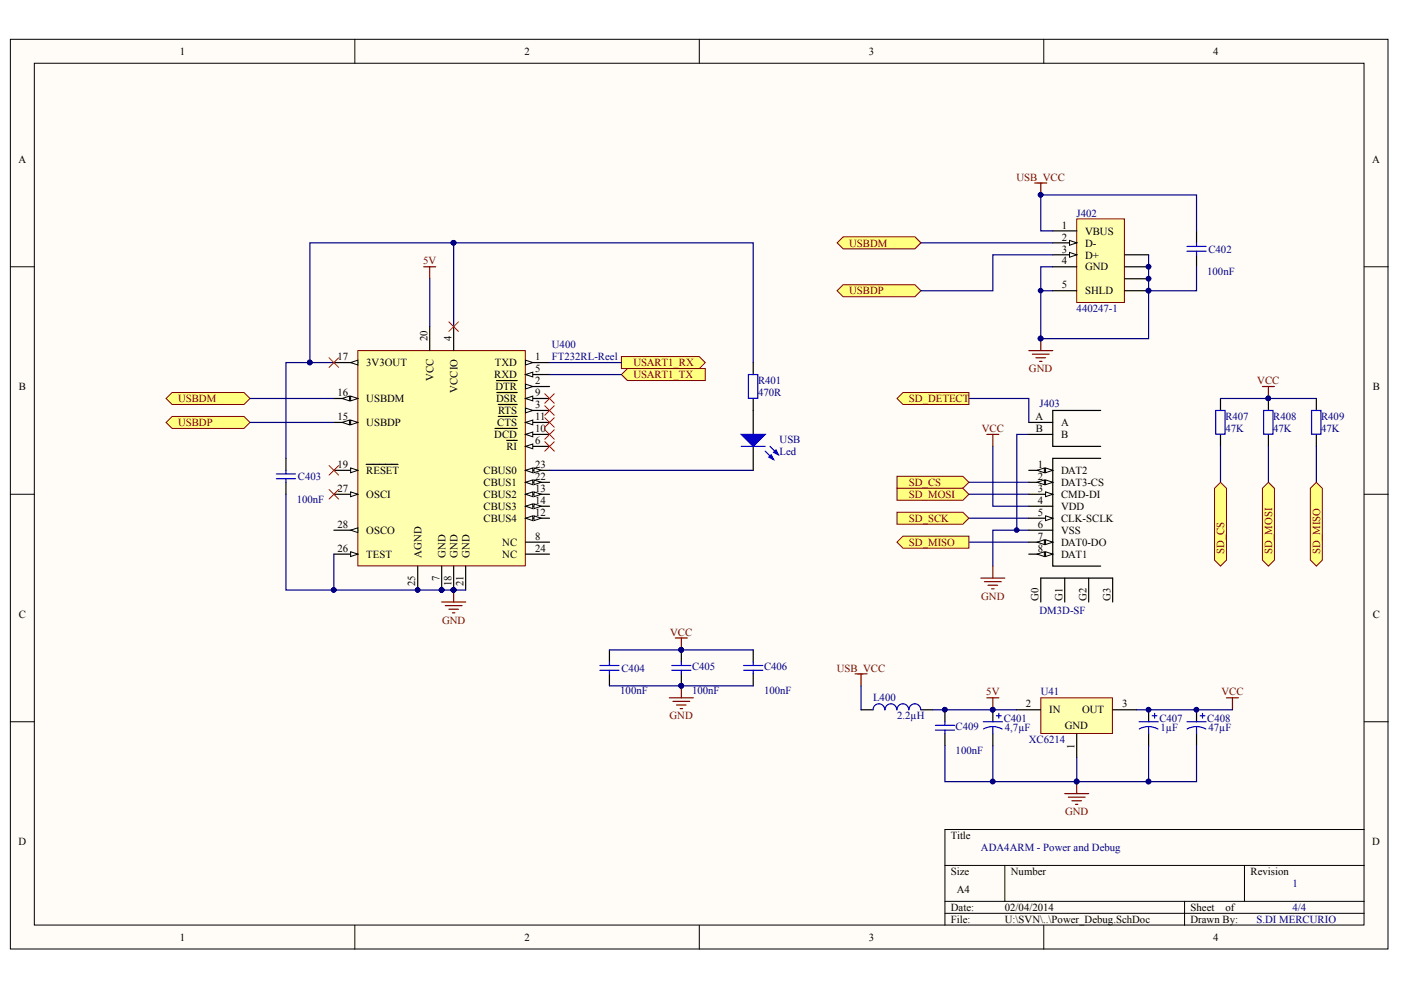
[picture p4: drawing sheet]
<svg xmlns="http://www.w3.org/2000/svg" width="297mm" height="210mm" viewBox="0 0 297 210" stroke-linecap="round" stroke-linejoin="round" font-family="sans-serif">
<defs><g id="words">
<g font-size="2.3">
<text x="38.1" y="11.7">1</text>
<text x="111.2" y="11.7">2</text>
<text x="184.2" y="11.7">3</text>
<text x="257.2" y="11.7">4</text>
<text x="3.9" y="34.5">A</text>
<text x="291" y="34.5">A</text>
<text x="225.1" y="48.5">1</text>
<text x="225.1" y="51">2</text>
<text x="225.1" y="53.5">3</text>
<text x="230" y="49.7">VBUS</text>
<text x="230" y="52.3">D-</text>
<text x="225.1" y="56.1">4</text>
<text x="230" y="54.8">D+</text>
<text x="230" y="57.3">GND</text>
<text x="225.1" y="61.1">5</text>
<text x="230" y="62.4">SHLD</text>
<text x="71.5" y="76.4">17</text>
<text x="77.7" y="77.6">3V3OUT</text>
<text x="90.6" y="72.3" transform="rotate(-90 90.6 72.3)">20</text>
<text x="95.7" y="72.3" transform="rotate(-90 95.7 72.3)">4</text>
<text x="104.9" y="77.6">TXD</text>
<text x="113.5" y="76.4">1</text>
<text x="4" y="82.7">B</text>
<text x="71.5" y="84">16</text>
<text x="91.9" y="80.8" transform="rotate(-90 91.9 80.8)">VCC</text>
<text x="97" y="83.3" transform="rotate(-90 97 83.3)">VCCIO</text>
<text x="104.8" y="80.2">RXD</text>
<text x="105" y="82.7">DTR</text>
<text x="113.5" y="78.9">5</text>
<text x="113.5" y="84">9</text>
<text x="113.5" y="81.4">2</text>
<text x="291" y="82.7">B</text>
<text x="71.5" y="89.1">15</text>
<text x="77.7" y="85.3">USBDM</text>
<text x="105.2" y="85.3">DSR</text>
<text x="105.6" y="87.8">RTS</text>
<text x="113.5" y="89.1">11</text>
<text x="113.5" y="86.6">3</text>
<text x="219.5" y="89.1">A</text>
<text x="77.7" y="90.4">USBDP</text>
<text x="104.8" y="92.9">DCD</text>
<text x="105.4" y="90.4">CTS</text>
<text x="107.4" y="95.4">RI</text>
<text x="113.5" y="94.2">6</text>
<text x="113.5" y="91.6">10</text>
<text x="219.6" y="91.6">B</text>
<text x="225" y="90.4">A</text>
<text x="225" y="92.9">B</text>
<text x="71.5" y="99.2">19</text>
<text x="77.7" y="100.5">RESET</text>
<text x="102.5" y="100.5">CBUS0</text>
<text x="113.5" y="101.8">22</text>
<text x="113.5" y="99.2">23</text>
<text x="220" y="99.2">1</text>
<text x="220" y="101.8">2</text>
<text x="225" y="100.5">DAT2</text>
<text x="71.5" y="104.3">27</text>
<text x="77.7" y="105.6">OSCI</text>
<text x="102.5" y="105.6">CBUS2</text>
<text x="102.5" y="103">CBUS1</text>
<text x="113.5" y="104.3">13</text>
<text x="113.5" y="106.8">14</text>
<text x="220" y="104.3">3</text>
<text x="220" y="106.8">4</text>
<text x="225" y="103">DAT3-CS</text>
<text x="225" y="105.6">CMD-DI</text>
<text x="71.5" y="111.9">28</text>
<text x="77.7" y="113.2">OSCO</text>
<text x="102.5" y="110.6">CBUS4</text>
<text x="102.5" y="108.1">CBUS3</text>
<text x="113.5" y="109.4">12</text>
<text x="220" y="109.4">5</text>
<text x="220" y="111.9">6</text>
<text x="225" y="108.1">VDD</text>
<text x="225" y="110.6">CLK-SCLK</text>
<text x="225" y="113.2">VSS</text>
<text x="71.5" y="117">26</text>
<text x="77.7" y="118.3">TEST</text>
<text x="89.4" y="118.3" transform="rotate(-90 89.4 118.3)">AGND</text>
<text x="94.4" y="118.3" transform="rotate(-90 94.4 118.3)">GND</text>
<text x="97" y="118.3" transform="rotate(-90 97 118.3)">GND</text>
<text x="99.5" y="118.3" transform="rotate(-90 99.5 118.3)">GND</text>
<text x="106.5" y="118.3">NC</text>
<text x="106.5" y="115.7">NC</text>
<text x="113.5" y="117">24</text>
<text x="113.5" y="114.4">8</text>
<text x="220" y="114.4">7</text>
<text x="220" y="117">8</text>
<text x="225" y="115.7">DAT0-DO</text>
<text x="225" y="118.3">DAT1</text>
<text x="88.1" y="124.3" transform="rotate(-90 88.1 124.3)">25</text>
<text x="93.2" y="123.2" transform="rotate(-90 93.2 123.2)">7</text>
<text x="95.7" y="124.3" transform="rotate(-90 95.7 124.3)">18</text>
<text x="98.2" y="124.3" transform="rotate(-90 98.2 124.3)">21</text>
<text x="4" y="131">C</text>
<text x="220.2" y="127.4" transform="rotate(-90 220.2 127.4)">G0</text>
<text x="225.3" y="127.4" transform="rotate(-90 225.3 127.4)">G1</text>
<text x="230.3" y="127.4" transform="rotate(-90 230.3 127.4)">G2</text>
<text x="235.4" y="127.4" transform="rotate(-90 235.4 127.4)">G3</text>
<text x="291" y="131">C</text>
<text x="217.5" y="150">2</text>
<text x="237.9" y="150">3</text>
<text x="222.4" y="151.3">IN</text>
<text x="225.7" y="154.6">GND</text>
<text x="229.4" y="151.3">OUT</text>
<text x="227.8" y="158.7" transform="rotate(-90 227.8 158.7)">1</text>
<text x="3.9" y="179.2">D</text>
<text x="201.6" y="177.9">Title</text>
<text x="291" y="179.2">D</text>
<text x="201.6" y="185.5">Size</text>
<text x="214.3" y="185.5">Number</text>
<text x="265.1" y="185.5">Revision</text>
<text x="202.9" y="189.3">A4</text>
<text x="201.6" y="193.1">Date:</text>
<text x="201.6" y="195.7">File:</text>
<text x="213.1" y="193.1">02/04/2014</text>
<text x="213.1" y="195.7">U:\SVN\..\Power_Debug.SchDoc</text>
<text x="252.4" y="193.1">Sheet</text>
<text x="252.4" y="195.7">Drawn By:</text>
<text x="259.8" y="193.1">of</text>
<text x="38.1" y="199.5">1</text>
<text x="111.2" y="199.5">2</text>
<text x="184.2" y="199.5">3</text>
<text x="257.2" y="199.5">4</text>
</g>
<g font-size="2.3" fill="#800000">
<text x="215.5" y="38.3">USB_VCC</text>
<text x="180" y="52.3">USBDM</text>
<text x="89.7" y="56.1">5V</text>
<text x="180" y="62.4">USBDP</text>
<text x="134.3" y="77.6">USART1_RX</text>
<text x="134.3" y="80.2">USART1_TX</text>
<text x="218.2" y="78.9">GND</text>
<text x="266.6" y="81.4">VCC</text>
<text x="37.7" y="85.3">USBDM</text>
<text x="192.7" y="85.3">SD_DETECT</text>
<text x="37.7" y="90.4">USBDP</text>
<text x="208.1" y="91.6">VCC</text>
<text x="192.7" y="103">SD_CS</text>
<text x="192.7" y="105.6">SD_MOSI</text>
<text x="192.7" y="110.6">SD_SCK</text>
<text x="192.7" y="115.7">SD_MISO</text>
<text x="259.6" y="117.5" transform="rotate(-90 259.6 117.5)">SD_CS</text>
<text x="269.7" y="117.5" transform="rotate(-90 269.7 117.5)">SD_MOSI</text>
<text x="279.9" y="117.5" transform="rotate(-90 279.9 117.5)">SD_MISO</text>
<text x="208" y="127.2">GND</text>
<text x="93.7" y="132.2">GND</text>
<text x="142.1" y="134.8">VCC</text>
<text x="177.4" y="142.4">USB_VCC</text>
<text x="209.1" y="147.5">5V</text>
<text x="259" y="147.5">VCC</text>
<text x="141.9" y="152.5">GND</text>
<text x="225.8" y="172.9">GND</text>
</g>
<g font-size="2.3" fill="#000080">
<text x="228.3" y="45.9">J402</text>
<text x="256.2" y="53.5">C402</text>
<text x="256" y="58.4">100nF</text>
<text x="228.3" y="66.2">440247-1</text>
<text x="117" y="73.8">U400</text>
<text x="117" y="76.4">FT232RL-Reel</text>
<text x="160.7" y="84">470R</text>
<text x="160.7" y="81.4">R401</text>
<text x="220.4" y="86.3">J403</text>
<text x="259.8" y="89.1">R407</text>
<text x="269.9" y="89.1">R408</text>
<text x="280.1" y="89.1">R409</text>
<text x="165.3" y="93.9">USB</text>
<text x="259.8" y="91.6">47K</text>
<text x="269.9" y="91.6">47K</text>
<text x="280.1" y="91.6">47K</text>
<text x="63.2" y="101.8">C403</text>
<text x="165.3" y="96.4">Led</text>
<text x="62.9" y="106.6">100nF</text>
<text x="220.4" y="130.2">DM3D-SF</text>
<text x="131.8" y="142.4">C404</text>
<text x="146.7" y="142.1">C405</text>
<text x="162" y="142.1">C406</text>
<text x="131.5" y="147.2">100nF</text>
<text x="146.7" y="147.2">100nF</text>
<text x="162" y="147.2">100nF</text>
<text x="185.1" y="148.7">L400</text>
<text x="220.7" y="147.5">U41</text>
<text x="190.2" y="152.5">2.2µH</text>
<text x="202.6" y="154.8">C409</text>
<text x="212.8" y="153">C401</text>
<text x="213.1" y="155.1">4,7µF</text>
<text x="245.8" y="153">C407</text>
<text x="246.1" y="155.1">1µF</text>
<text x="256" y="153">C408</text>
<text x="256.2" y="155.1">47µF</text>
<text x="202.6" y="159.9">100nF</text>
<text x="218.1" y="157.6">XC6214</text>
<text x="208" y="180.5">ADA4ARM - Power and Debug</text>
<text x="274" y="188.1">1</text>
<text x="266.4" y="195.7">S.DI MERCURIO</text>
<text x="274" y="193.1">4/4</text>
</g>
</g></defs>
<g fill="#fffcf8" stroke="#000" stroke-width=".21">
<path d="M2.2 8.3h292.1v192.9h-292.1z"/>
<path d="M7.3 13.4h281.9v182.7h-281.9z"/>
</g>
<g fill="none" stroke="#000" stroke-width=".21">
<path d="M75.2 8.3v5.1M148.3 8.3v5.1M221.3 8.3v5.1M2.2 56.6h5.1M289.3 56.6h5M2.2 104.8h5.1M289.3 104.8h5M2.2 153h5.1M289.3 153h5M289.3 175.9h-89v20.3M75.2 196.2v5.1M148.3 196.2v5.1"/>
<path d="M200.3 183.5h89M200.3 191.1h89M200.3 193.6h89M213 183.5v7.6M221.3 196.2v5.1M251.1 191.1v5.1M263.8 183.5v7.6"/>
</g>
<path d="M228.3 46.4h10.1v17.7h-10.1z" fill="#ffffb0" stroke="#800000" stroke-width=".21"/>
<path d="M223.2 49h5.1M223.2 51.5h5.1" fill="none" stroke="#000" stroke-width=".25"/>
<path d="M226.8 51l1.5 .5-1.5 .5z" fill="#fffcf8" stroke="#000" stroke-width=".21"/>
<path d="M223.2 54h5.1" fill="none" stroke="#000" stroke-width=".25"/>
<path d="M226.8 53.5l1.5 .5-1.5 .5z" fill="#fffcf8" stroke="#000" stroke-width=".21"/>
<path d="M223.2 56.6h5.1M238.4 56.6h5.1M238.4 59.1h5.1M238.4 54h5.1M223.2 61.6h5.1M238.4 61.6h5.1M210.5 150.5v2.5M210.5 155.6v2.5" fill="none" stroke="#000" stroke-width=".25"/>
<g fill="#000080" stroke="#000080" stroke-width=".21">
<circle cx="243.5" cy="61.6" r=".48"/>
<circle cx="243.5" cy="59.1" r=".48"/>
<circle cx="243.5" cy="56.5" r=".48"/>
<circle cx="220.6" cy="71.8" r=".49"/>
<circle cx="210.5" cy="150.5" r=".49"/>
<circle cx="228.3" cy="165.7" r=".48"/>
<circle cx="220.6" cy="61.6" r=".49"/>
</g>
<path d="M218.1 74.3h5.1M218.9 75.1h3.5M219.6 75.9h2.1M220.4 76.6h.5M220.7 71.8v2.5M209.2 148h2.6M210.5 148v2.5M225.7 168.3h5.1M226.5 169h3.6M227.3 169.8h2M228 170.5h.5M228.3 165.7v2.6" fill="none" stroke="#800000" stroke-width=".25"/>
<path d="M208.5 153h4M210.5 154l1.2 .2 .8 .4M210.5 154l-.8 .1-1.2 .5M210.5 154v1.6M211.3 151.8h1M211.8 151.3v1" fill="none" stroke="#00f" stroke-width=".25"/>
<path d="M220.7 61.6h2.5" fill="none" stroke="#000080" stroke-width=".25"/>
<g fill="#ffff80" stroke="#800000" stroke-width=".21">
<path d="M177.5 51.5l1.2-1.3h15.3l1.3 1.3-1.3 1.3h-15.3z" fill-rule="evenodd"/>
<path d="M177.5 61.6l1.2-1.2h15.3l1.3 1.2-1.3 1.3h-15.3z" fill-rule="evenodd"/>
<path d="M131.8 75.6h16.5l1.2 1.3-1.2 1.2h-16.5z" fill-rule="evenodd"/>
<path d="M131.8 79.4l1.2-1.3h16.5v2.6h-16.5z" fill-rule="evenodd"/>
<path d="M35.2 84.5l1.3-1.3h15.2l1.3 1.3-1.3 1.3h-15.2z" fill-rule="evenodd"/>
<path d="M35.2 89.6l1.3-1.3h15.2l1.3 1.3-1.3 1.2h-15.2z" fill-rule="evenodd"/>
</g>
<path d="M210.5 94.6v12.7h7.6M205.4 102.3h12.7M205.4 104.8h12.7M205.4 109.9h12.7M205.4 115h12.7M218.1 112.4h-7.6v7.6" fill="none" stroke="#000080" stroke-width=".25"/>
<path d="M209.2 92.1h2.6M210.5 92.1v2.5M208 122.6h5M208.7 123.3h3.6M209.5 124.1h2M210.2 124.9h.6M210.5 120v2.6" fill="none" stroke="#800000" stroke-width=".25"/>
<g fill="#ffff80" stroke="#800000" stroke-width=".21">
<path d="M190.2 101h14l1.2 1.3-1.2 1.2h-14z" fill-rule="evenodd"/>
<path d="M190.2 103.5h14l1.2 1.3-1.2 1.3h-14z" fill-rule="evenodd"/>
<path d="M190.2 108.6h14l1.2 1.3-1.2 1.2h-14z" fill-rule="evenodd"/>
<path d="M190.2 115l1.3-1.3h13.9v2.5h-13.9z" fill-rule="evenodd"/>
</g>
<path d="M159.7 76.9v2.5M159.7 84.5v2.5M129.2 137.8v2.5M144.5 137.8v2.5M159.7 137.8v2.5M129.2 142.9v2.5M144.5 142.9v2.5M159.7 142.9v2.5" fill="none" stroke="#000" stroke-width=".25"/>
<g fill="none" stroke="#00f" stroke-width=".25">
<path d="M158.7 79.4h2v5h-2zM127.2 141.1h4M127.2 142.1h4M129.2 140.3v.8M129.2 142.1v.8M142.4 141.1h4.1M142.4 142.1h4.1M144.5 140.3v.8M144.5 142.1v.8M157.7 141.1h4M157.7 142.1h4M159.7 140.3v.8"/>
<path d="M159.7 142.1v.8"/>
</g>
<g fill="#000080" stroke="#000080" stroke-width=".21">
<circle cx="144.4" cy="145.4" r=".48"/>
<circle cx="144.4" cy="137.8" r=".48"/>
<circle cx="215.6" cy="112.4" r=".49"/>
</g>
<path d="M205.4 84.5h12.7v5.1M218.1 92.1h-2.5v20.3M129.2 137.8h30.5M129.2 145.4h30.5" fill="none" stroke="#000080" stroke-width=".25"/>
<path d="M143.2 135.3h2.5M144.5 135.3v2.5M141.9 148h5.1M142.7 148.7h3.5M143.4 149.5h2.1M144.2 150.2h.5M144.5 145.4v2.6" fill="none" stroke="#800000" stroke-width=".25"/>
<path d="M190.2 84.5l1.3-1.3h13.9v2.6h-13.9z" fill-rule="evenodd" fill="#ffff80" stroke="#800000" stroke-width=".21"/>
<path d="M159.7 87v5.1M159.7 94.6v5.1" fill="none" stroke="#000" stroke-width=".25"/>
<g fill="#00f" stroke="#00f" stroke-width=".25">
<path d="M157.2 92.1h5l-2.5 2.5z"/>
<path d="M163 96.9l.5-.5 .5 1z"/>
<path d="M164 95.9l.5-.5 .5 1z"/>
</g>
<path d="M157.2 94.6h5M162.2 95.7l1.8 1.7M163.3 94.6l1.7 1.8" fill="none" stroke="#00f" stroke-width=".25"/>
<path d="M220.7 148h15.2v7.5h-15.2z" fill="#ffffb0" stroke="#800000" stroke-width=".21"/>
<path d="M218.1 99.7h5.1M233.4 97.2h-10.2v22.8h10.2M215.6 150.5h5.1M228.3 155.6v5M235.9 150.5h5.1M243.5 150.5v2.5M243.5 155.6v2.5" fill="none" stroke="#000" stroke-width=".25"/>
<path d="M210.5 158.1v7.6h17.8v-5.1" fill="none" stroke="#000080" stroke-width=".25"/>
<g fill="#000080" stroke="#000080" stroke-width=".21">
<circle cx="210.5" cy="165.7" r=".49"/>
<circle cx="228.3" cy="165.7" r=".48"/>
<circle cx="243.5" cy="150.5" r=".48"/>
</g>
<path d="M260 148h2.6M261.3 148v2.5" fill="none" stroke="#800000" stroke-width=".25"/>
<path d="M241.5 153h4.1M243.5 154l1.2 .2 .8 .4M243.5 154l-.8 .1-1.2 .5M243.5 154v1.6M244.3 151.8h1M244.8 151.3v1" fill="none" stroke="#00f" stroke-width=".25"/>
<g fill="#fffcf8" stroke="#000" stroke-width=".21">
<path d="M221.7 99.2l1.5 .5-1.5 .5z"/>
<path d="M219.9 99.7l1.5-.5v1z"/>
</g>
<path d="M218.1 102.3h5.1" fill="none" stroke="#000" stroke-width=".25"/>
<g fill="#fffcf8" stroke="#000" stroke-width=".21">
<path d="M221.7 101.8l1.5 .5-1.5 .5z"/>
<path d="M219.9 102.3l1.5-.5v1z"/>
</g>
<path d="M218.1 104.8h5.1" fill="none" stroke="#000" stroke-width=".25"/>
<path d="M221.7 104.3l1.5 .5-1.5 .5z" fill="#fffcf8" stroke="#000" stroke-width=".21"/>
<path d="M218.1 107.3h5.1M218.1 109.9h5.1" fill="none" stroke="#000" stroke-width=".25"/>
<path d="M221.7 109.4l1.5 .5-1.5 .5z" fill="#fffcf8" stroke="#000" stroke-width=".21"/>
<path d="M218.1 112.4h5.1M218.1 115h5.1" fill="none" stroke="#000" stroke-width=".25"/>
<g fill="#fffcf8" stroke="#000" stroke-width=".21">
<path d="M221.7 114.4l1.5 .6-1.5 .5z"/>
<path d="M219.9 115l1.5-.6v1.1z"/>
</g>
<path d="M218.1 117.5h5.1" fill="none" stroke="#000" stroke-width=".25"/>
<g fill="#fffcf8" stroke="#000" stroke-width=".21">
<path d="M221.7 117l1.5 .5-1.5 .5z"/>
<path d="M219.9 117.5l1.5-.5v1z"/>
</g>
<g fill="none" stroke="#000" stroke-width=".25">
<path d="M218.1 89.6h5.1M218.1 92.1h5.1M233.4 87h-10.2v7.6h10.2M258.8 84.5v2.5M258.8 92.1v2.5M268.9 84.5v2.5M268.9 92.1v2.5M279.1 84.5v2.5M279.1 92.1v2.5M220.7 127.6v-5h15.2v5M225.7 122.6v5M230.8 122.6v5"/>
<path d="M182.6 150.5h2.5M195.3 150.5h2.5M253.7 150.5v2.5M253.7 155.6v2.5"/>
</g>
<g fill="#000080" stroke="#000080" stroke-width=".21">
<circle cx="253.7" cy="150.5" r=".48"/>
<circle cx="228.3" cy="165.7" r=".48"/>
<circle cx="243.5" cy="165.7" r=".48"/>
<circle cx="268.9" cy="84.5" r=".48"/>
</g>
<g fill="none" stroke="#00f" stroke-width=".25">
<path d="M257.8 87h1.9v5.1h-1.9zM267.9 87h2v5.1h-2zM278.1 87h2v5.1h-2zM187.6 150.5a1.24 1.24 0 0 0-1.3-1.3 1.24 1.24 0 0 0-1.2 1.3M190.1 150.5a1.24 1.24 0 0 0-1.2-1.3 1.24 1.24 0 0 0-1.3 1.3M192.7 150.5a1.24 1.24 0 0 0-1.3-1.3 1.24 1.24 0 0 0-1.2 1.3M195.2 150.5a1.24 1.24 0 0 0-1.2-1.3 1.24 1.24 0 0 0-1.3 1.3M251.7 153h4M253.7 154l1.2 .2 .8 .4M253.7 154l-.8 .1-1.2 .5M253.7 154v1.6M254.5 151.8h1"/>
<path d="M255 151.3v1"/>
</g>
<path d="M258.8 84.5h20.3M258.8 94.6v7.7M268.9 94.6v7.7M279.1 94.6v7.7M241 150.5h20.3M243.5 158.1v7.6M253.7 158.1v7.6h-10.2M228.3 165.7h15.2" fill="none" stroke="#000080" stroke-width=".25"/>
<path d="M267.7 82h2.5M268.9 82v2.5" fill="none" stroke="#800000" stroke-width=".25"/>
<g fill="#ffff80" stroke="#800000" stroke-width=".21">
<path d="M257.5 103.5l1.3-1.2 1.2 1.2v15.3l-1.2 1.2-1.3-1.2z" fill-rule="evenodd"/>
<path d="M267.7 103.5l1.2-1.2 1.3 1.2v15.3l-1.3 1.2-1.2-1.2z" fill-rule="evenodd"/>
<path d="M277.8 103.5l1.3-1.2 1.3 1.2v15.3l-1.3 1.2-1.3-1.2z" fill-rule="evenodd"/>
</g>
<path d="M75.9 74.3h35.5v45.7h-35.5z" fill="#ffffb0" stroke="#800000" stroke-width=".21"/>
<path d="M96.2 69.3v5M111.4 79.4h5.1M111.4 117.5h5.1M111.4 115h5.1" fill="none" stroke="#000" stroke-width=".25"/>
<path d="M111.4 79.4l1.6-.5v1z" fill="#fffcf8" stroke="#000" stroke-width=".21"/>
<path d="M111.4 94.6h5.1" fill="none" stroke="#000" stroke-width=".25"/>
<path d="M111.4 94.6l1.6-.5v1.1z" fill="#fffcf8" stroke="#000" stroke-width=".21"/>
<path d="M107.4 93.4h2.3M111.4 84.5h5.1M93.6 120v5.1" fill="none" stroke="#000" stroke-width=".25"/>
<circle cx="93.6" cy="125.1" r=".48" fill="#000080" stroke="#000080" stroke-width=".21"/>
<path d="M111.4 84.5l1.6-.5v1z" fill="#fffcf8" stroke="#000" stroke-width=".21"/>
<path d="M105.3 83.2h4.4M111.4 92.1h5.1" fill="none" stroke="#000" stroke-width=".25"/>
<path d="M111.4 92.1l1.6-.5v1z" fill="#fffcf8" stroke="#000" stroke-width=".21"/>
<path d="M105 90.8h4.7M111.4 89.6h5.1" fill="none" stroke="#000" stroke-width=".25"/>
<path d="M111.4 89.6l1.6-.5v1z" fill="#fffcf8" stroke="#000" stroke-width=".21"/>
<path d="M105.6 88.3h4.1M111.4 109.9h5.1" fill="none" stroke="#000" stroke-width=".25"/>
<g fill="#fffcf8" stroke="#000" stroke-width=".21">
<path d="M111.4 109.9l1.6-.5v1z"/>
<path d="M113.2 109.4l1.5 .5-1.5 .5z"/>
</g>
<path d="M111.4 104.8h5.1" fill="none" stroke="#000" stroke-width=".25"/>
<g fill="#fffcf8" stroke="#000" stroke-width=".21">
<path d="M111.4 104.8l1.6-.5v1z"/>
<path d="M113.2 104.3l1.5 .5-1.5 .5z"/>
</g>
<path d="M111.4 107.3h5.1" fill="none" stroke="#000" stroke-width=".25"/>
<g fill="#fffcf8" stroke="#000" stroke-width=".21">
<path d="M111.4 107.3l1.6-.5v1z"/>
<path d="M113.2 106.8l1.5 .5-1.5 .5z"/>
</g>
<path d="M70.8 89.6h5.1" fill="none" stroke="#000" stroke-width=".25"/>
<g fill="#fffcf8" stroke="#000" stroke-width=".21">
<path d="M74.3 89.1l1.6 .5-1.6 .5z"/>
<path d="M72.6 89.6l1.5-.5v1z"/>
</g>
<path d="M70.8 84.5h5.1" fill="none" stroke="#000" stroke-width=".25"/>
<g fill="#fffcf8" stroke="#000" stroke-width=".21">
<path d="M74.3 84l1.6 .5-1.6 .5z"/>
<path d="M72.6 84.5l1.5-.5v1z"/>
</g>
<path d="M70.8 76.9h5.1" fill="none" stroke="#000" stroke-width=".25"/>
<path d="M74.3 76.9l1.6-.5v1z" fill="#fffcf8" stroke="#000" stroke-width=".21"/>
<path d="M70.8 99.7h5.1M96.2 120v5.1" fill="none" stroke="#000" stroke-width=".25"/>
<circle cx="96.2" cy="125.1" r=".49" fill="#000080" stroke="#000080" stroke-width=".21"/>
<path d="M74.3 99.2l1.6 .5-1.6 .5z" fill="#fffcf8" stroke="#000" stroke-width=".21"/>
<path d="M91.1 69.3v5M77.6 98.5h6.8M111.4 102.3h5.1M98.7 120v5.1" fill="none" stroke="#000" stroke-width=".25"/>
<g fill="#fffcf8" stroke="#000" stroke-width=".21">
<path d="M111.4 102.3l1.6-.5v1z"/>
<path d="M113.2 101.8l1.5 .5-1.5 .5z"/>
</g>
<path d="M111.4 99.7h5.1" fill="none" stroke="#000" stroke-width=".25"/>
<g fill="#fffcf8" stroke="#000" stroke-width=".21">
<path d="M111.4 99.7l1.6-.5v1z"/>
<path d="M113.2 99.2l1.5 .5-1.5 .5z"/>
</g>
<path d="M70.8 117.5h5.1M88.6 120v5.1" fill="none" stroke="#000" stroke-width=".25"/>
<circle cx="88.5" cy="125.1" r=".48" fill="#000080" stroke="#000080" stroke-width=".21"/>
<path d="M74.3 117l1.6 .5-1.6 .5z" fill="#fffcf8" stroke="#000" stroke-width=".21"/>
<path d="M70.8 104.8h5.1" fill="none" stroke="#000" stroke-width=".25"/>
<path d="M74.3 104.3l1.6 .5-1.6 .5z" fill="#fffcf8" stroke="#000" stroke-width=".21"/>
<path d="M70.8 112.4h5.1" fill="none" stroke="#000" stroke-width=".25"/>
<path d="M74.3 112.4l1.6-.5v1z" fill="#fffcf8" stroke="#000" stroke-width=".21"/>
<path d="M111.4 76.9h5.1" fill="none" stroke="#000" stroke-width=".25"/>
<path d="M111.4 76.4l1.6 .5-1.6 .5z" fill="#fffcf8" stroke="#000" stroke-width=".21"/>
<path d="M111.4 82h5.1" fill="none" stroke="#000" stroke-width=".25"/>
<path d="M111.4 81.4l1.6 .6-1.6 .5z" fill="#fffcf8" stroke="#000" stroke-width=".21"/>
<path d="M105.3 80.7h4.4M111.4 87h5.1" fill="none" stroke="#000" stroke-width=".25"/>
<path d="M111.4 86.5l1.6 .5-1.6 .5z" fill="#fffcf8" stroke="#000" stroke-width=".21"/>
<path d="M253.7 49v2.5M253.7 54v2.6M60.6 97.2v2.5M105.6 85.8h4.1M60.6 102.3v2.5M200.3 150.5v2.5M200.3 155.6v2.5" fill="none" stroke="#000" stroke-width=".25"/>
<g fill="#000080" stroke="#000080" stroke-width=".21">
<circle cx="93.6" cy="125.1" r=".48"/>
<circle cx="96.2" cy="125.1" r=".49"/>
<circle cx="88.5" cy="125.1" r=".48"/>
<circle cx="96.2" cy="51.5" r=".49"/>
<circle cx="70.8" cy="125.1" r=".49"/>
<circle cx="220.6" cy="71.8" r=".49"/>
<circle cx="243.5" cy="61.6" r=".48"/>
<circle cx="65.7" cy="76.8" r=".49"/>
<circle cx="220.6" cy="41.3" r=".49"/>
<circle cx="200.3" cy="150.5" r=".48"/>
<circle cx="210.5" cy="165.7" r=".49"/>
</g>
<path d="M219.4 38.8h2.5M220.7 38.8v2.5M89.8 56.6h2.6M91.1 56.6v2.5M93.6 127.6h5.1M94.4 128.4h3.6M95.2 129.2h2M95.9 129.9h.5M96.2 125.1v2.5M181.3 142.9h2.5M182.6 142.9v2.5" fill="none" stroke="#800000" stroke-width=".25"/>
<g fill="none" stroke="#000080" stroke-width=".25">
<path d="M91.1 59.1v10.2M96.2 51.5h63.5v25.4M96.2 51.5h-30.5v25.4M96.2 51.5v17.8M195.3 51.5h27.9M223.2 54h-12.7v7.6h-15.2M223.2 49h-2.5v-7.7h33v7.7M243.5 54v17.8h-22.8v-15.2h2.5M253.7 56.6v5h-10.2M65.7 76.9h-5.1v20.3M65.7 76.9h5.1M116.5 76.9h15.3"/>
<path d="M116.5 79.4h15.3M53 84.5h17.8M53 89.6h17.8M116.5 99.7h43.2M60.6 104.8v20.3h10.2M70.8 117.5v7.6h27.9M182.6 145.4v5.1M197.8 150.5h17.8M200.3 158.1v7.6h10.2"/>
</g>
<path d="M251.7 52.3h4M251.7 53.3h4M253.7 51.5v.8M253.7 53.3v.7M60.6 99.7v.8M58.6 100.5h4.1M58.6 101.5h4.1M60.6 101.5v.8M198.3 153.8h4.1M198.3 154.8h4.1M200.3 153v.8M200.3 154.8v.8" fill="none" stroke="#00f" stroke-width=".25"/>
<g fill="none" stroke="#f00" stroke-width=".21">
<path d="M69.8 75.9l2 2M71.8 75.9l-2 2M95.2 68.2l2 2.1M97.2 68.2l-2 2.1M69.8 98.7l2 2M71.8 98.7l-2 2M115.5 93.6l2 2.1M115.5 91.1l2 2M115.5 88.6l2 2M115.5 86l2 2M115.5 83.5l2 2M117.5 93.6l-2 2.1"/>
<path d="M117.5 91.1l-2 2M117.5 88.6l-2 2M117.5 86l-2 2M117.5 83.5l-2 2M69.8 103.8l2 2M71.8 103.8l-2 2"/>
</g>
<use href="#words"/>
</svg>
